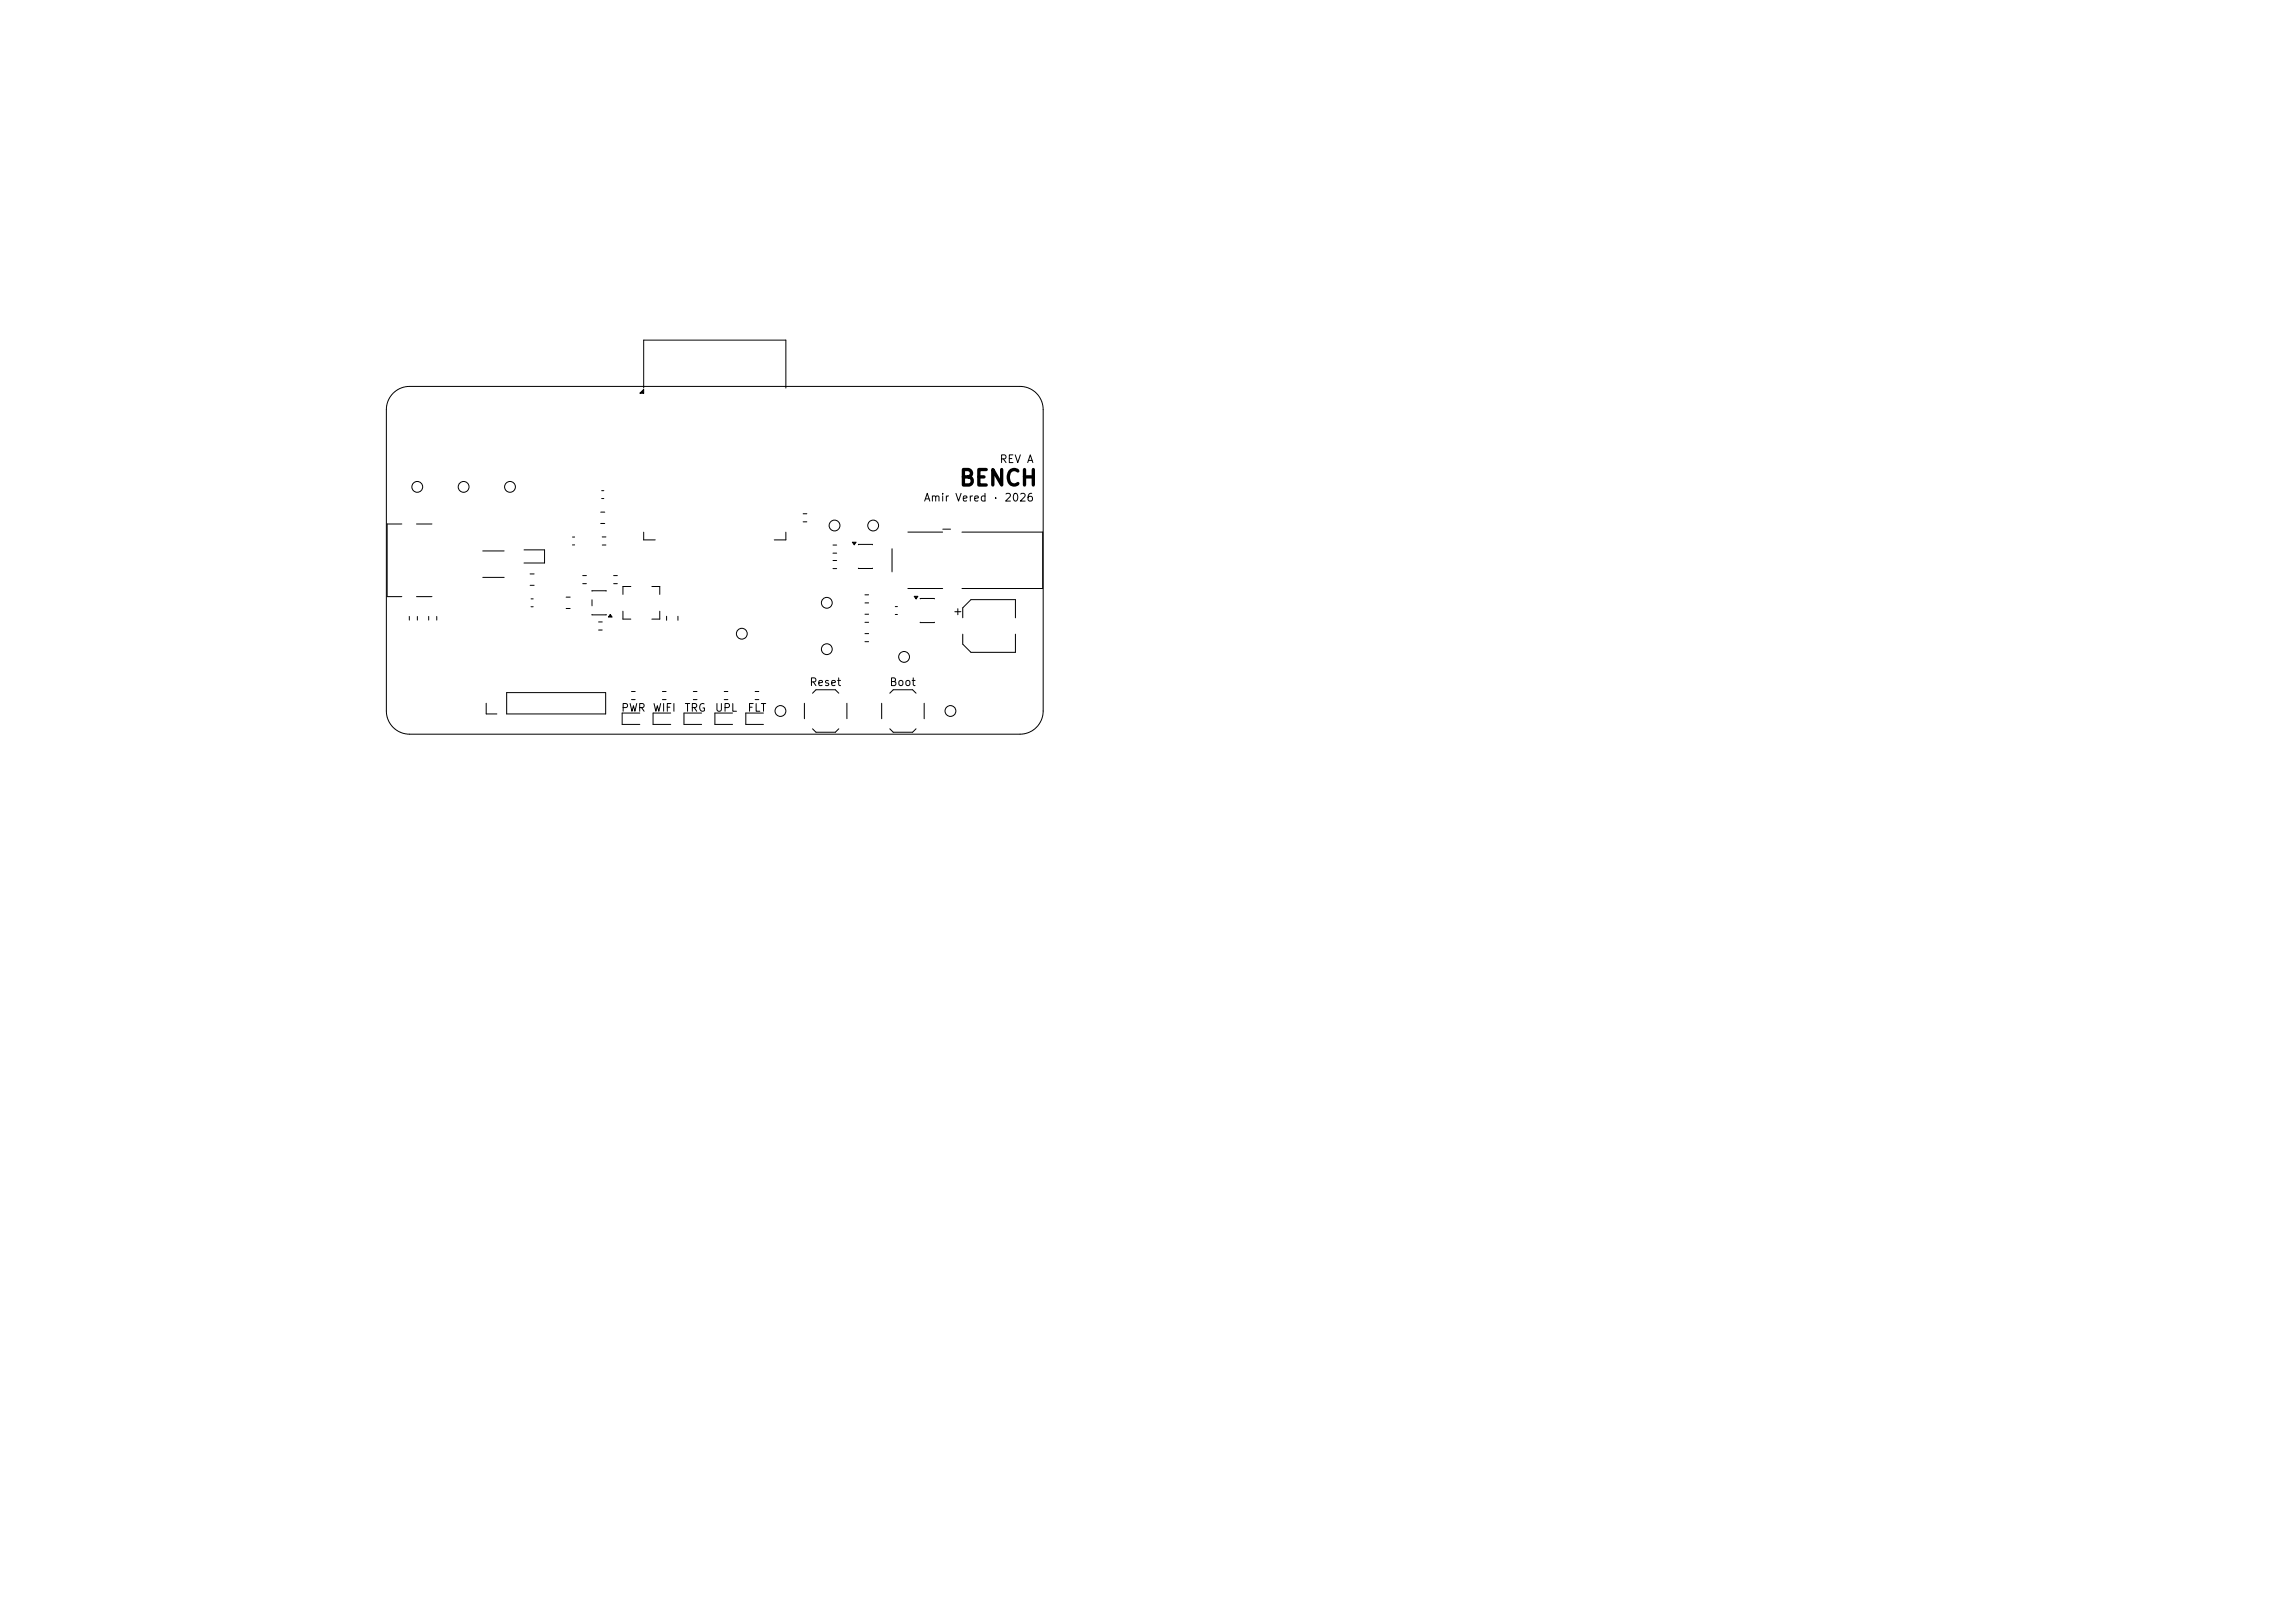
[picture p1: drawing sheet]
<svg xmlns="http://www.w3.org/2000/svg" width="297mm" height="210mm" viewBox="0 0 297 210" stroke-linecap="round" stroke-linejoin="round" font-family="sans-serif">
<defs><g id="words">
<text font-size="2" x="124" y="63.4">BENCH</text>
<g font-size="1">
<text x="119.5" y="65.1">Amir Vered · 2026</text>
<text x="129.3" y="60.2">REV A</text>
<text x="104.7" y="89">Reset</text>
<text x="115" y="89">Boot</text>
<text x="80.3" y="92.3">PWR</text>
<text x="84.4" y="92.3">WIFI</text>
<text x="88.5" y="92.3">TRG</text>
<text x="92.4" y="92.3">UPL</text>
<text x="96.7" y="92.3">FLT</text>
</g>
</g></defs>
<g fill="none" stroke="#000" stroke-width=".13">
<path d="M50.9 50.9a3 3 0 0 1 2.1-.9h79a3 3 0 0 1 3 3v39a3 3 0 0 1-3 3h-79a3 3 0 0 1-3-3v-39a3 3 0 0 1 .9-2.1zM82.8 50.9l.5-.5v.5zM83.3 50.2v-6.2h18.4v6.2M52 67.8h-1.9v9.4h1.9M53 79.8v.4M53.9 67.8h2M53.9 77.2h2M54 79.8v.4M55.5 79.8v.4M56.5 79.8v.4M62.5 71.3h2.7M62.5 74.7h2.7"/>
<path d="M67.8 71.2h2.7v1.7h-2.7M68.6 74.3h.5M68.6 75.7h.5M68.7 77.5h.3M68.7 78.5h.3M73.3 77.3h.5M73.3 78.7h.5M74.1 69.5h.3M74.1 70.5h.3M75.4 74.5h.5M75.4 75.5h.5M76.6 76.5h1.8"/>
<path d="M76.6 77.6v.8M76.6 79.5h1.8M77.7 66.3h.6M77.7 67.7h.6M77.9 63.5h.2M77.9 64.5h.2M77.9 69.5h.5M77.9 70.5h.5M79 79.5l.2 .3h-.5zM79.4 74.5h.5M79.4 75.5h.5M80.6 79.1v1h1"/>
<path d="M81.6 75.9h-1v1M83.3 68.9v1h1.5M84.4 75.9h1v1M85.4 79.1v1h-1M86.3 79.7v.6M87.7 79.7v.6M101.7 68.9v1h-1.5M103.9 66.5h.5M103.9 67.5h.5M107.8 72.5h.5M107.8 73.6h.5M107.8 70.5h.5"/>
<path d="M107.8 71.6h.5M110.3 70.2h.5l-.3 .3zM111.1 73.5h1.8M111.1 70.5h1.8M111.9 77h.5M111.9 78h.5M111.9 79.5h.5M115.4 71v3M115.9 78.5h.2M115.9 79.5h.2M117.5 68.9h4.5M117.5 76.2h4.5"/>
<path d="M118.3 77.2h.5l-.3 .3zM119.1 77.5h1.8M122 68.5h1M123.6 79.2h.7M124 78.8v.7M124.5 68.9h10.4v7.3h-10.4M124.6 79.9v-1.2l1.1-1.1h5.7v2.3M62.9 91v1.4h1.4M65.6 89.6h12.8v2.8h-12.8zM77.5 80.5h.4M77.5 81.5h.4M81.7 89.5h.5"/>
<path d="M81.7 90.5h.5M82.8 92.3h-2.3v1.4h2.3M85.7 89.5h.5M85.7 90.5h.5M86.8 92.3h-2.3v1.4h2.3M89.7 89.5h.5M89.7 90.5h.5M90.8 92.3h-2.3v1.4h2.3M93.7 89.5h.5M93.7 90.5h.5M94.8 92.3h-2.3v1.4h2.3M97.7 89.5h.5"/>
<path d="M97.7 90.5h.5M98.8 92.3h-2.3v1.4h2.3M104.1 91v2M105.1 89.7l.5-.4h2.5l.4 .4M105.1 94.3l.5 .5h2.5l.4-.5M109.6 91v2M111.9 82h.5M111.9 83h.5M111.9 80.5h.5M114.1 91v2M115.1 89.7l.5-.4h2.5l.4 .4M115.1 94.3l.5 .5h2.5l.4-.5"/>
<path d="M119.1 80.5h1.8M119.6 91v2M124.6 82.1v1.2l1.1 1.1h5.7v-2.3"/>
<circle cx="54" cy="63" r=".7"/>
<circle cx="60" cy="63" r=".7"/>
<circle cx="66" cy="63" r=".7"/>
<circle cx="107" cy="78" r=".7"/>
<circle cx="108" cy="68" r=".7"/>
<circle cx="113" cy="68" r=".7"/>
<circle cx="96" cy="82" r=".7"/>
<circle cx="101" cy="92" r=".7"/>
<circle cx="107" cy="84" r=".7"/>
<circle cx="117" cy="85" r=".7"/>
<circle cx="123" cy="92" r=".7"/>
</g>
<path d="M82.8 50.9l.5-.5v.5zM79 79.5l.2 .3h-.5zM110.3 70.2h.5l-.3 .3zM118.3 77.2h.5l-.3 .3z" fill="#000"/>
<use href="#words"/>
</svg>
